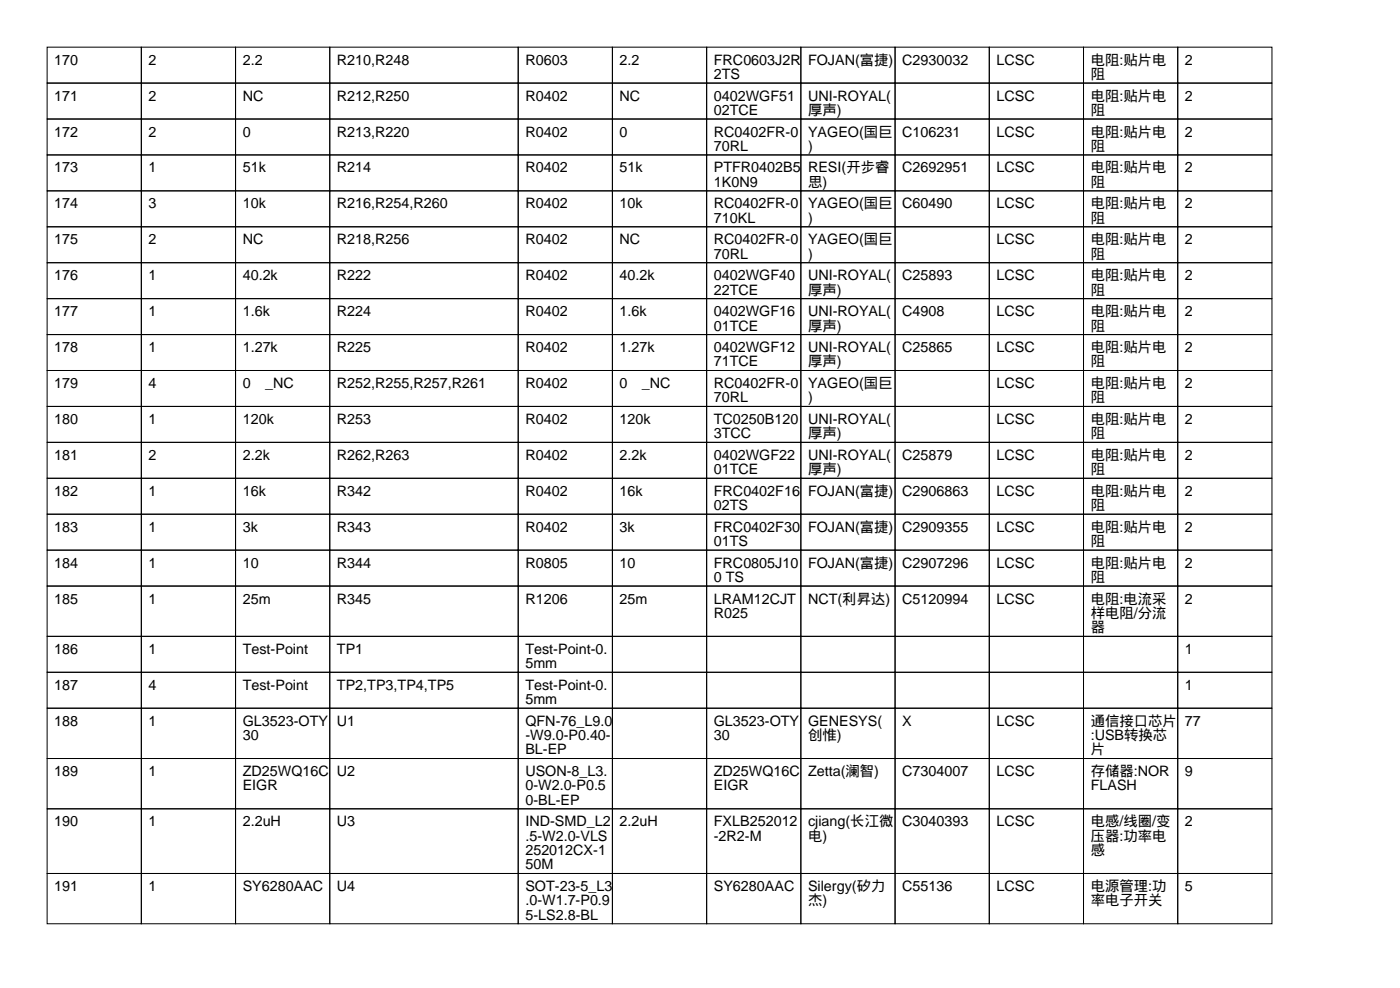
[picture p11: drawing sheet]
<svg xmlns="http://www.w3.org/2000/svg" width="297mm" height="210mm" viewBox="0 0 297 210" stroke-linecap="round" stroke-linejoin="round" font-family="sans-serif">
<defs><g id="words">
<g font-size="3">
<text x="11.5" y="13.7">170</text>
<text x="31.5" y="13.7">2</text>
<text x="51.5" y="13.7">2.2</text>
<text x="71.5" y="13.7">R210,R248</text>
<text x="111.5" y="13.7">R0603</text>
<text x="131.5" y="13.7">2.2</text>
<text x="151.5" y="13.7">FRC0603J2R</text>
<text x="151.5" y="16.8">2TS</text>
<text x="171.5" y="13.7">FOJAN(富捷)</text>
<text x="191.5" y="13.7">C2930032</text>
<text x="211.5" y="13.7">LCSC</text>
<text x="231.5" y="13.7">电阻:贴片电</text>
<text x="231.5" y="16.8">阻</text>
<text x="251.5" y="13.7">2</text>
<text x="11.5" y="21.3">171</text>
<text x="31.5" y="21.3">2</text>
<text x="51.5" y="21.3">NC</text>
<text x="71.5" y="21.3">R212,R250</text>
<text x="111.5" y="21.3">R0402</text>
<text x="131.5" y="21.3">NC</text>
<text x="151.5" y="21.3">0402WGF51</text>
<text x="171.5" y="21.3">UNI-ROYAL(</text>
<text x="211.5" y="21.3">LCSC</text>
<text x="231.5" y="21.3">电阻:贴片电</text>
<text x="251.5" y="21.3">2</text>
<text x="11.5" y="29">172</text>
<text x="31.5" y="29">2</text>
<text x="51.5" y="29">0</text>
<text x="71.5" y="29">R213,R220</text>
<text x="111.5" y="29">R0402</text>
<text x="131.5" y="29">0</text>
<text x="151.5" y="24.4">02TCE</text>
<text x="151.5" y="29">RC0402FR-0</text>
<text x="171.5" y="24.4">厚声)</text>
<text x="171.5" y="29">YAGEO(国巨</text>
<text x="191.5" y="29">C106231</text>
<text x="211.5" y="29">LCSC</text>
<text x="231.5" y="24.4">阻</text>
<text x="231.5" y="29">电阻:贴片电</text>
<text x="251.5" y="29">2</text>
<text x="151.5" y="32">70RL</text>
<text x="171.5" y="32">)</text>
<text x="231.5" y="32">阻</text>
<text x="11.5" y="36.6">173</text>
<text x="31.5" y="36.6">1</text>
<text x="51.5" y="36.6">51k</text>
<text x="71.5" y="36.6">R214</text>
<text x="111.5" y="36.6">R0402</text>
<text x="131.5" y="36.6">51k</text>
<text x="151.5" y="36.6">PTFR0402B5</text>
<text x="151.5" y="39.6">1K0N9</text>
<text x="171.5" y="36.6">RESI(开步睿</text>
<text x="171.5" y="39.6">思)</text>
<text x="191.5" y="36.6">C2692951</text>
<text x="211.5" y="36.6">LCSC</text>
<text x="231.5" y="36.6">电阻:贴片电</text>
<text x="231.5" y="39.6">阻</text>
<text x="251.5" y="36.6">2</text>
<text x="11.5" y="44.2">174</text>
<text x="31.5" y="44.2">3</text>
<text x="51.5" y="44.2">10k</text>
<text x="71.5" y="44.2">R216,R254,R260</text>
<text x="111.5" y="44.2">R0402</text>
<text x="131.5" y="44.2">10k</text>
<text x="151.5" y="44.2">RC0402FR-0</text>
<text x="151.5" y="47.2">710KL</text>
<text x="171.5" y="44.2">YAGEO(国巨</text>
<text x="171.5" y="47.2">)</text>
<text x="191.5" y="44.2">C60490</text>
<text x="211.5" y="44.2">LCSC</text>
<text x="231.5" y="44.2">电阻:贴片电</text>
<text x="231.5" y="47.2">阻</text>
<text x="251.5" y="44.2">2</text>
<text x="11.5" y="51.8">175</text>
<text x="31.5" y="51.8">2</text>
<text x="51.5" y="51.8">NC</text>
<text x="71.5" y="51.8">R218,R256</text>
<text x="111.5" y="51.8">R0402</text>
<text x="131.5" y="51.8">NC</text>
<text x="151.5" y="51.8">RC0402FR-0</text>
<text x="171.5" y="51.8">YAGEO(国巨</text>
<text x="211.5" y="51.8">LCSC</text>
<text x="231.5" y="51.8">电阻:贴片电</text>
<text x="251.5" y="51.8">2</text>
<text x="11.5" y="59.4">176</text>
<text x="31.5" y="59.4">1</text>
<text x="51.5" y="59.4">40.2k</text>
<text x="71.5" y="59.4">R222</text>
<text x="111.5" y="59.4">R0402</text>
<text x="131.5" y="59.4">40.2k</text>
<text x="151.5" y="54.9">70RL</text>
<text x="151.5" y="59.4">0402WGF40</text>
<text x="171.5" y="54.9">)</text>
<text x="171.5" y="59.4">UNI-ROYAL(</text>
<text x="191.5" y="59.4">C25893</text>
<text x="211.5" y="59.4">LCSC</text>
<text x="231.5" y="54.9">阻</text>
<text x="231.5" y="59.4">电阻:贴片电</text>
<text x="251.5" y="59.4">2</text>
<text x="151.5" y="62.5">22TCE</text>
<text x="171.5" y="62.5">厚声)</text>
<text x="231.5" y="62.5">阻</text>
<text x="11.5" y="67.1">177</text>
<text x="31.5" y="67.1">1</text>
<text x="51.5" y="67.1">1.6k</text>
<text x="71.5" y="67.1">R224</text>
<text x="111.5" y="67.1">R0402</text>
<text x="131.5" y="67.1">1.6k</text>
<text x="151.5" y="67.1">0402WGF16</text>
<text x="151.5" y="70.1">01TCE</text>
<text x="171.5" y="67.1">UNI-ROYAL(</text>
<text x="171.5" y="70.1">厚声)</text>
<text x="191.5" y="67.1">C4908</text>
<text x="211.5" y="67.1">LCSC</text>
<text x="231.5" y="67.1">电阻:贴片电</text>
<text x="231.5" y="70.1">阻</text>
<text x="251.5" y="67.1">2</text>
<text x="11.5" y="74.7">178</text>
<text x="31.5" y="74.7">1</text>
<text x="51.5" y="74.7">1.27k</text>
<text x="71.5" y="74.7">R225</text>
<text x="111.5" y="74.7">R0402</text>
<text x="131.5" y="74.7">1.27k</text>
<text x="151.5" y="74.7">0402WGF12</text>
<text x="151.5" y="77.7">71TCE</text>
<text x="171.5" y="74.7">UNI-ROYAL(</text>
<text x="171.5" y="77.7">厚声)</text>
<text x="191.5" y="74.7">C25865</text>
<text x="211.5" y="74.7">LCSC</text>
<text x="231.5" y="74.7">电阻:贴片电</text>
<text x="231.5" y="77.7">阻</text>
<text x="251.5" y="74.7">2</text>
<text x="11.5" y="82.3">179</text>
<text x="31.5" y="82.3">4</text>
<text x="51.5" y="82.3">0</text>
<text x="56.3" y="82.3">_NC</text>
<text x="71.5" y="82.3">R252,R255,R257,R261</text>
<text x="111.5" y="82.3">R0402</text>
<text x="131.5" y="82.3">0</text>
<text x="136.3" y="82.3">_NC</text>
<text x="151.5" y="82.3">RC0402FR-0</text>
<text x="171.5" y="82.3">YAGEO(国巨</text>
<text x="211.5" y="82.3">LCSC</text>
<text x="231.5" y="82.3">电阻:贴片电</text>
<text x="251.5" y="82.3">2</text>
<text x="11.5" y="89.9">180</text>
<text x="31.5" y="89.9">1</text>
<text x="51.5" y="89.9">120k</text>
<text x="71.5" y="89.9">R253</text>
<text x="111.5" y="89.9">R0402</text>
<text x="131.5" y="89.9">120k</text>
<text x="151.5" y="85.3">70RL</text>
<text x="151.5" y="89.9">TC0250B120</text>
<text x="171.5" y="85.3">)</text>
<text x="171.5" y="89.9">UNI-ROYAL(</text>
<text x="211.5" y="89.9">LCSC</text>
<text x="231.5" y="85.3">阻</text>
<text x="231.5" y="89.9">电阻:贴片电</text>
<text x="251.5" y="89.9">2</text>
<text x="151.5" y="93">3TCC</text>
<text x="171.5" y="93">厚声)</text>
<text x="231.5" y="93">阻</text>
<text x="11.5" y="97.5">181</text>
<text x="31.5" y="97.5">2</text>
<text x="51.5" y="97.5">2.2k</text>
<text x="71.5" y="97.5">R262,R263</text>
<text x="111.5" y="97.5">R0402</text>
<text x="131.5" y="97.5">2.2k</text>
<text x="151.5" y="97.5">0402WGF22</text>
<text x="151.5" y="100.6">01TCE</text>
<text x="171.5" y="97.5">UNI-ROYAL(</text>
<text x="171.5" y="100.6">厚声)</text>
<text x="191.5" y="97.5">C25879</text>
<text x="211.5" y="97.5">LCSC</text>
<text x="231.5" y="97.5">电阻:贴片电</text>
<text x="231.5" y="100.6">阻</text>
<text x="251.5" y="97.5">2</text>
<text x="11.5" y="105.2">182</text>
<text x="31.5" y="105.2">1</text>
<text x="51.5" y="105.2">16k</text>
<text x="71.5" y="105.2">R342</text>
<text x="111.5" y="105.2">R0402</text>
<text x="131.5" y="105.2">16k</text>
<text x="151.5" y="105.2">FRC0402F16</text>
<text x="171.5" y="105.2">FOJAN(富捷)</text>
<text x="191.5" y="105.2">C2906863</text>
<text x="211.5" y="105.2">LCSC</text>
<text x="231.5" y="105.2">电阻:贴片电</text>
<text x="251.5" y="105.2">2</text>
<text x="11.5" y="112.8">183</text>
<text x="31.5" y="112.8">1</text>
<text x="51.5" y="112.8">3k</text>
<text x="71.5" y="112.8">R343</text>
<text x="111.5" y="112.8">R0402</text>
<text x="131.5" y="112.8">3k</text>
<text x="151.5" y="108.2">02TS</text>
<text x="151.5" y="112.8">FRC0402F30</text>
<text x="171.5" y="112.8">FOJAN(富捷)</text>
<text x="191.5" y="112.8">C2909355</text>
<text x="211.5" y="112.8">LCSC</text>
<text x="231.5" y="108.2">阻</text>
<text x="231.5" y="112.8">电阻:贴片电</text>
<text x="251.5" y="112.8">2</text>
<text x="151.5" y="115.8">01TS</text>
<text x="231.5" y="115.8">阻</text>
<text x="11.5" y="120.4">184</text>
<text x="31.5" y="120.4">1</text>
<text x="51.5" y="120.4">10</text>
<text x="71.5" y="120.4">R344</text>
<text x="111.5" y="120.4">R0805</text>
<text x="131.5" y="120.4">10</text>
<text x="151.5" y="120.4">FRC0805J10</text>
<text x="151.5" y="123.4">0 TS</text>
<text x="171.5" y="120.4">FOJAN(富捷)</text>
<text x="191.5" y="120.4">C2907296</text>
<text x="211.5" y="120.4">LCSC</text>
<text x="231.5" y="120.4">电阻:贴片电</text>
<text x="231.5" y="123.4">阻</text>
<text x="251.5" y="120.4">2</text>
<text x="11.5" y="128">185</text>
<text x="31.5" y="128">1</text>
<text x="51.5" y="128">25m</text>
<text x="71.5" y="128">R345</text>
<text x="111.5" y="128">R1206</text>
<text x="131.5" y="128">25m</text>
<text x="151.5" y="128">LRAM12CJT</text>
<text x="151.5" y="131.1">R025</text>
<text x="171.5" y="128">NCT(利昇达)</text>
<text x="191.5" y="128">C5120994</text>
<text x="211.5" y="128">LCSC</text>
<text x="231.5" y="128">电阻:电流采</text>
<text x="231.5" y="131.1">样电阻/分流</text>
<text x="251.5" y="128">2</text>
<text x="231.5" y="134.1">器</text>
<text x="11.5" y="138.7">186</text>
<text x="31.5" y="138.7">1</text>
<text x="51.5" y="138.7">Test-Point</text>
<text x="71.5" y="138.7">TP1</text>
<text x="111.5" y="138.7">Test-Point-0.</text>
<text x="111.5" y="141.7">5mm</text>
<text x="251.5" y="138.7">1</text>
<text x="11.5" y="146.3">187</text>
<text x="31.5" y="146.3">4</text>
<text x="51.5" y="146.3">Test-Point</text>
<text x="71.5" y="146.3">TP2,TP3,TP4,TP5</text>
<text x="111.5" y="146.3">Test-Point-0.</text>
<text x="111.5" y="149.4">5mm</text>
<text x="251.5" y="146.3">1</text>
<text x="11.5" y="153.9">188</text>
<text x="31.5" y="153.9">1</text>
<text x="51.5" y="153.9">GL3523-OTY</text>
<text x="71.5" y="153.9">U1</text>
<text x="111.5" y="153.9">QFN-76_L9.0</text>
<text x="151.5" y="153.9">GL3523-OTY</text>
<text x="171.5" y="153.9">GENESYS(</text>
<text x="191.5" y="153.9">X</text>
<text x="211.5" y="153.9">LCSC</text>
<text x="231.5" y="153.9">通信接口芯片</text>
<text x="251.5" y="153.9">77</text>
<text x="51.5" y="157">30</text>
<text x="111.5" y="157">-W9.0-P0.40-</text>
<text x="111.5" y="160">BL-EP</text>
<text x="151.5" y="157">30</text>
<text x="171.5" y="157">创惟)</text>
<text x="231.5" y="157">:USB转换芯</text>
<text x="231.5" y="160">片</text>
<text x="11.5" y="164.6">189</text>
<text x="31.5" y="164.6">1</text>
<text x="51.5" y="164.6">ZD25WQ16C</text>
<text x="51.5" y="167.6">EIGR</text>
<text x="71.5" y="164.6">U2</text>
<text x="111.5" y="164.6">USON-8_L3.</text>
<text x="111.5" y="167.6">0-W2.0-P0.5</text>
<text x="151.5" y="164.6">ZD25WQ16C</text>
<text x="151.5" y="167.6">EIGR</text>
<text x="171.5" y="164.6">Zetta(澜智)</text>
<text x="191.5" y="164.6">C7304007</text>
<text x="211.5" y="164.6">LCSC</text>
<text x="231.5" y="164.6">存储器:NOR</text>
<text x="231.5" y="167.6">FLASH</text>
<text x="251.5" y="164.6">9</text>
<text x="111.5" y="170.7">0-BL-EP</text>
<text x="11.5" y="175.3">190</text>
<text x="31.5" y="175.3">1</text>
<text x="51.5" y="175.3">2.2uH</text>
<text x="71.5" y="175.3">U3</text>
<text x="111.5" y="175.3">IND-SMD_L2</text>
<text x="111.5" y="178.3">.5-W2.0-VLS</text>
<text x="131.5" y="175.3">2.2uH</text>
<text x="151.5" y="175.3">FXLB252012</text>
<text x="151.5" y="178.3">-2R2-M</text>
<text x="171.5" y="175.3">cjiang(长江微</text>
<text x="171.5" y="178.3">电)</text>
<text x="191.5" y="175.3">C3040393</text>
<text x="211.5" y="175.3">LCSC</text>
<text x="231.5" y="175.3">电感/线圈/变</text>
<text x="231.5" y="178.3">压器:功率电</text>
<text x="251.5" y="175.3">2</text>
<text x="111.5" y="181.4">252012CX-1</text>
<text x="111.5" y="184.4">50M</text>
<text x="231.5" y="181.4">感</text>
<text x="11.5" y="189">191</text>
<text x="31.5" y="189">1</text>
<text x="51.5" y="189">SY6280AAC</text>
<text x="71.5" y="189">U4</text>
<text x="111.5" y="189">SOT-23-5_L3</text>
<text x="151.5" y="189">SY6280AAC</text>
<text x="171.5" y="189">Silergy(矽力</text>
<text x="191.5" y="189">C55136</text>
<text x="211.5" y="189">LCSC</text>
<text x="231.5" y="189">电源管理:功</text>
<text x="251.5" y="189">5</text>
<text x="111.5" y="192">.0-W1.7-P0.9</text>
<text x="111.5" y="195.1">5-LS2.8-BL</text>
<text x="171.5" y="192">杰)</text>
<text x="231.5" y="192">率电子开关</text>
</g>
</g></defs>
<g fill="none" stroke="#000" stroke-width=".21">
<path d="M10 10h20v7.6h-20zM10 17.6h20v7.6h-20zM30 10h20v7.6h-20zM30 17.6h20v7.6h-20zM50 10h20v7.6h-20zM50 17.6h20v7.6h-20zM70 10h40v7.6h-40zM70 17.6h40v7.6h-40zM110 10h20v7.6h-20zM110 17.6h20v7.6h-20zM130 10h20v7.6h-20zM130 17.6h20v7.6h-20z"/>
<path d="M150 10h20v7.6h-20zM150 17.6h20v7.6h-20zM170 10h20v7.6h-20zM170 17.6h20v7.6h-20zM190 10h20v7.6h-20zM190 17.6h20v7.6h-20zM210 10h20v7.6h-20zM210 17.6h20v7.6h-20zM230 10h20v7.6h-20zM230 17.6h20v7.6h-20zM250 10h20v7.6h-20zM250 17.6h20v7.6h-20z"/>
<path d="M10 25.2h20v7.7h-20zM10 32.9h20v7.6h-20zM30 25.2h20v7.7h-20zM30 32.9h20v7.6h-20zM50 25.2h20v7.7h-20zM50 32.9h20v7.6h-20zM70 25.2h40v7.7h-40zM70 32.9h40v7.6h-40zM110 25.2h20v7.7h-20zM110 32.9h20v7.6h-20zM130 25.2h20v7.7h-20zM130 32.9h20v7.6h-20z"/>
<path d="M150 25.2h20v7.7h-20zM150 32.9h20v7.6h-20zM170 25.2h20v7.7h-20zM170 32.9h20v7.6h-20zM190 25.2h20v7.7h-20zM190 32.9h20v7.6h-20zM210 25.2h20v7.7h-20zM210 32.9h20v7.6h-20zM230 25.2h20v7.7h-20zM230 32.9h20v7.6h-20zM250 25.2h20v7.7h-20zM250 32.9h20v7.6h-20z"/>
<path d="M10 40.5h20v7.6h-20zM10 48.1h20v7.6h-20zM10 55.7h20v7.6h-20zM30 40.5h20v7.6h-20zM30 48.1h20v7.6h-20zM30 55.7h20v7.6h-20zM50 40.5h20v7.6h-20zM50 48.1h20v7.6h-20zM50 55.7h20v7.6h-20zM70 40.5h40v7.6h-40zM70 48.1h40v7.6h-40zM70 55.7h40v7.6h-40z"/>
<path d="M110 40.5h20v7.6h-20zM110 48.1h20v7.6h-20zM110 55.7h20v7.6h-20zM130 40.5h20v7.6h-20zM130 48.1h20v7.6h-20zM130 55.7h20v7.6h-20zM150 40.5h20v7.6h-20zM150 48.1h20v7.6h-20zM150 55.7h20v7.6h-20zM170 40.5h20v7.6h-20zM170 48.1h20v7.6h-20zM170 55.7h20v7.6h-20z"/>
<path d="M190 40.5h20v7.6h-20zM190 48.1h20v7.6h-20zM190 55.7h20v7.6h-20zM210 40.5h20v7.6h-20zM210 48.1h20v7.6h-20zM210 55.7h20v7.6h-20zM230 40.5h20v7.6h-20zM230 48.1h20v7.6h-20zM230 55.7h20v7.6h-20zM250 40.5h20v7.6h-20zM250 48.1h20v7.6h-20zM250 55.7h20v7.6h-20z"/>
<path d="M10 63.3h20v7.7h-20zM10 71h20v7.6h-20zM10 78.6h20v7.6h-20zM30 63.3h20v7.7h-20zM30 71h20v7.6h-20zM30 78.6h20v7.6h-20zM50 63.3h20v7.7h-20zM50 71h20v7.6h-20zM50 78.6h20v7.6h-20zM70 63.3h40v7.7h-40zM70 71h40v7.6h-40zM70 78.6h40v7.6h-40z"/>
<path d="M110 63.3h20v7.7h-20zM110 71h20v7.6h-20zM110 78.6h20v7.6h-20zM130 63.3h20v7.7h-20zM130 71h20v7.6h-20zM130 78.6h20v7.6h-20zM150 63.3h20v7.7h-20zM150 71h20v7.6h-20zM150 78.6h20v7.6h-20zM170 63.3h20v7.7h-20zM170 71h20v7.6h-20zM170 78.6h20v7.6h-20z"/>
<path d="M190 63.3h20v7.7h-20zM190 71h20v7.6h-20zM190 78.6h20v7.6h-20zM210 63.3h20v7.7h-20zM210 71h20v7.6h-20zM210 78.6h20v7.6h-20zM230 63.3h20v7.7h-20zM230 71h20v7.6h-20zM230 78.6h20v7.6h-20zM250 63.3h20v7.7h-20zM250 71h20v7.6h-20zM250 78.6h20v7.6h-20z"/>
<path d="M10 86.2h20v7.6h-20zM10 93.8h20v7.6h-20zM30 86.2h20v7.6h-20zM30 93.8h20v7.6h-20zM50 86.2h20v7.6h-20zM50 93.8h20v7.6h-20zM70 86.2h40v7.6h-40zM70 93.8h40v7.6h-40zM110 86.2h20v7.6h-20zM110 93.8h20v7.6h-20zM130 86.2h20v7.6h-20zM130 93.8h20v7.6h-20z"/>
<path d="M150 86.2h20v7.6h-20zM150 93.8h20v7.6h-20zM170 86.2h20v7.6h-20zM170 93.8h20v7.6h-20zM190 86.2h20v7.6h-20zM190 93.8h20v7.6h-20zM210 86.2h20v7.6h-20zM210 93.8h20v7.6h-20zM230 86.2h20v7.6h-20zM230 93.8h20v7.6h-20zM250 86.2h20v7.6h-20zM250 93.8h20v7.6h-20z"/>
<path d="M10 101.4h20v7.7h-20zM10 109.1h20v7.6h-20zM10 116.7h20v7.6h-20zM30 101.4h20v7.7h-20zM30 109.1h20v7.6h-20zM30 116.7h20v7.6h-20zM50 101.4h20v7.7h-20zM50 109.1h20v7.6h-20zM50 116.7h20v7.6h-20zM70 101.4h40v7.7h-40zM70 109.1h40v7.6h-40zM70 116.7h40v7.6h-40z"/>
<path d="M110 101.4h20v7.7h-20zM110 109.1h20v7.6h-20zM110 116.7h20v7.6h-20zM130 101.4h20v7.7h-20zM130 109.1h20v7.6h-20zM130 116.7h20v7.6h-20zM150 101.4h20v7.7h-20zM150 109.1h20v7.6h-20zM150 116.7h20v7.6h-20zM170 101.4h20v7.7h-20zM170 109.1h20v7.6h-20zM170 116.7h20v7.6h-20z"/>
<path d="M190 101.4h20v7.7h-20zM190 109.1h20v7.6h-20zM190 116.7h20v7.6h-20zM210 101.4h20v7.7h-20zM210 109.1h20v7.6h-20zM210 116.7h20v7.6h-20zM230 101.4h20v7.7h-20zM230 109.1h20v7.6h-20zM230 116.7h20v7.6h-20zM250 101.4h20v7.7h-20zM250 109.1h20v7.6h-20zM250 116.7h20v7.6h-20z"/>
<path d="M10 124.3h20v10.7h-20zM10 135h20v7.6h-20zM30 124.3h20v10.7h-20zM30 135h20v7.6h-20zM50 124.3h20v10.7h-20zM50 135h20v7.6h-20zM70 124.3h40v10.7h-40zM70 135h40v7.6h-40zM110 124.3h20v10.7h-20zM110 135h20v7.6h-20zM130 124.3h20v10.7h-20zM130 135h20v7.6h-20z"/>
<path d="M150 124.3h20v10.7h-20zM150 135h20v7.6h-20zM170 124.3h20v10.7h-20zM170 135h20v7.6h-20zM190 124.3h20v10.7h-20zM190 135h20v7.6h-20zM210 124.3h20v10.7h-20zM210 135h20v7.6h-20zM230 124.3h20v10.7h-20zM230 135h20v7.6h-20zM250 124.3h20v10.7h-20zM250 135h20v7.6h-20z"/>
<path d="M10 142.6h20v7.6h-20zM10 150.2h20v10.7h-20zM30 142.6h20v7.6h-20zM30 150.2h20v10.7h-20zM50 142.6h20v7.6h-20zM50 150.2h20v10.7h-20zM70 142.6h40v7.6h-40zM70 150.2h40v10.7h-40zM110 142.6h20v7.6h-20zM110 150.2h20v10.7h-20zM130 142.6h20v7.6h-20zM130 150.2h20v10.7h-20z"/>
<path d="M150 142.6h20v7.6h-20zM150 150.2h20v10.7h-20zM170 142.6h20v7.6h-20zM170 150.2h20v10.7h-20zM190 142.6h20v7.6h-20zM190 150.2h20v10.7h-20zM210 142.6h20v7.6h-20zM210 150.2h20v10.7h-20zM230 142.6h20v7.6h-20zM230 150.2h20v10.7h-20zM250 142.6h20v7.6h-20zM250 150.2h20v10.7h-20z"/>
<path d="M10 160.9h20v10.6h-20zM10 171.5h20v13.8h-20zM30 160.9h20v10.6h-20zM30 171.5h20v13.8h-20zM50 160.9h20v10.6h-20zM50 171.5h20v13.8h-20zM70 160.9h40v10.6h-40zM70 171.5h40v13.8h-40zM110 160.9h20v10.6h-20zM110 171.5h20v13.8h-20zM130 160.9h20v10.6h-20zM130 171.5h20v13.8h-20z"/>
<path d="M150 160.9h20v10.6h-20zM150 171.5h20v13.8h-20zM170 160.9h20v10.6h-20zM170 171.5h20v13.8h-20zM190 160.9h20v10.6h-20zM190 171.5h20v13.8h-20zM210 160.9h20v10.6h-20zM210 171.5h20v13.8h-20zM230 160.9h20v10.6h-20zM230 171.5h20v13.8h-20zM250 160.9h20v10.6h-20zM250 171.5h20v13.8h-20z"/>
<path d="M10 185.3h20v10.6h-20zM30 185.3h20v10.6h-20zM50 185.3h20v10.6h-20zM70 185.3h40v10.6h-40zM110 185.3h20v10.6h-20zM130 185.3h20v10.6h-20zM150 185.3h20v10.6h-20zM170 185.3h20v10.6h-20zM190 185.3h20v10.6h-20zM210 185.3h20v10.6h-20zM230 185.3h20v10.6h-20zM250 185.3h20v10.6h-20z"/>
</g>
<use href="#words"/>
</svg>
